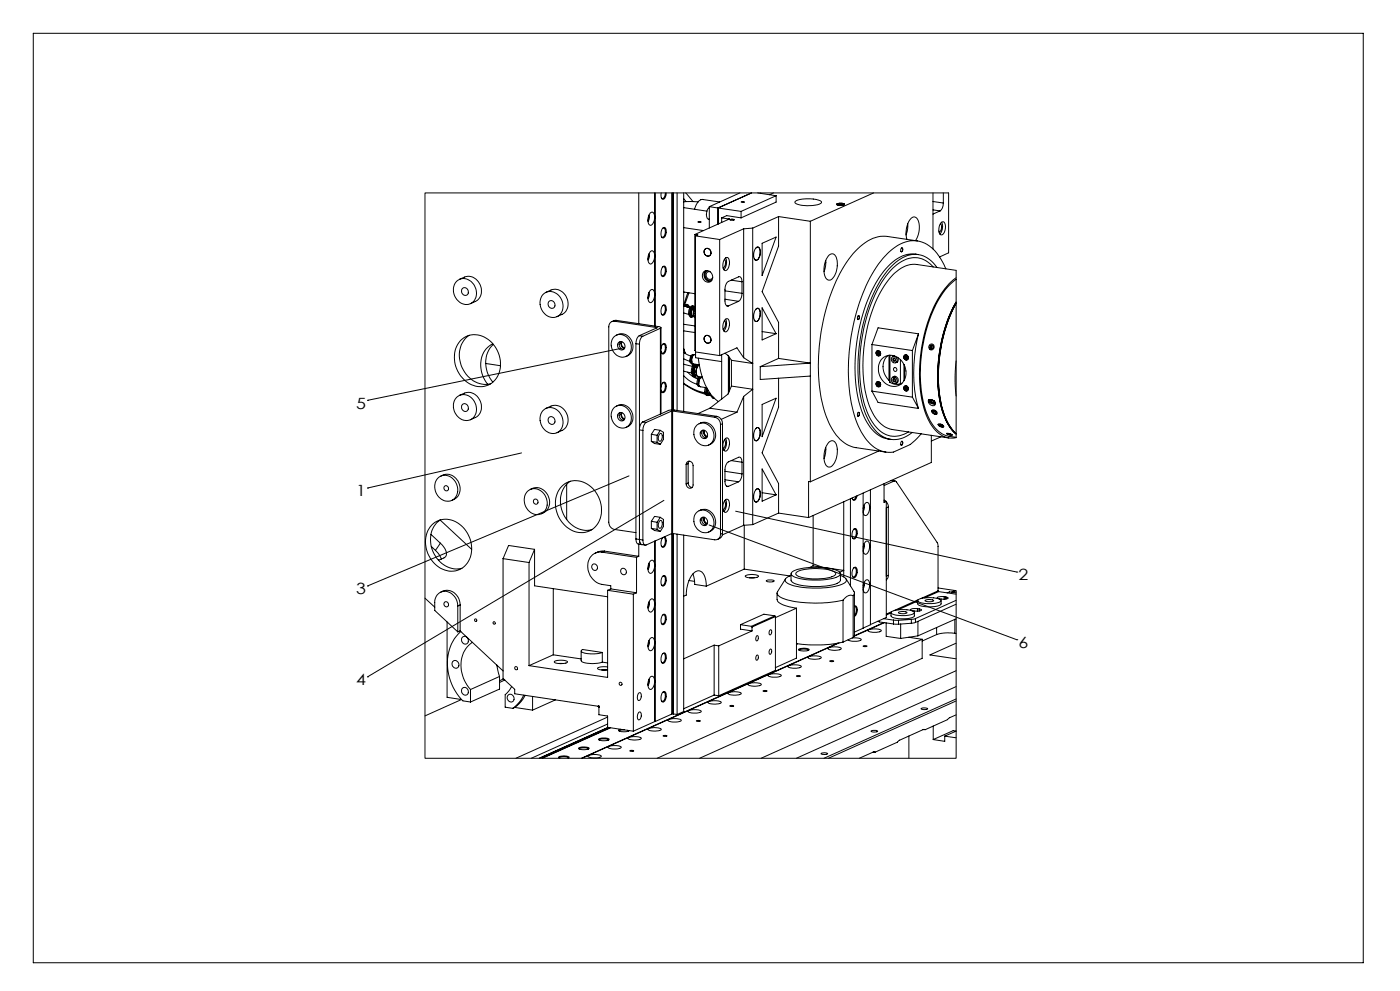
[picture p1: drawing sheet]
<svg xmlns="http://www.w3.org/2000/svg" width="420mm" height="297mm" viewBox="0 0 420 297" stroke-linecap="round" stroke-linejoin="round" font-family="sans-serif">
<defs><g id="words">
<g font-size="4.7">
<text x="106.9" y="122.5">5</text>
<text x="106.9" y="148.7">1</text>
<text x="305.6" y="173.9">2</text>
<text x="106.9" y="178.1">3</text>
<text x="305.6" y="194.2">6</text>
<text x="106.9" y="205.3">4</text>
</g>
</g></defs>
<g fill="none" stroke="#000" stroke-width=".3">
<path d="M10 10h399v278.5h-399zM191.6 57.8v39.2M196.4 57.8v39.9M196.5 57.8v40M198.4 57.8a1.19 1.19 0 0 0 .7 1.9l.5-.6 .3-1.3M199.6 57.8a1.38 1.38 0 0 1-1 1.7l-.2-.2M201.6 57.8v65.1M201.7 57.8v65.1M202 57.8v65.1M203.1 57.8v65.2M205.1 59.5l.7 .9M205.1 57.8v65.5"/>
<path d="M205.7 57.8l2.2 2.6M222 57.8l-9.2 4.1M225.5 57.8l-10.1 4.5M227.3 57.8l5.5 .9M228.2 57.8v.2M232.1 57.8l-1.2 .5M232.8 58.7v1.9l-10.5 4.7M232.8 58.7l-10.5 4.7M262.1 57.8l-19 8.5M279.9 57.8v16.8M283 57.8v3.1M194.6 64.8l-.2 1.2"/>
<path d="M194.6 76.4l-.2 1.2M194.7 64.5v1.2l-.3 .7M194.7 76.1v1.2l-.3 .6M195.1 75.5a.81 .81 0 0 1 1-.2 .81 .81 0 0 1 .3 1 2.51 2.51 0 0 1-1.3 2.8 2.73 2.73 0 0 1 0-3.6zM195.1 63.8a.72 .72 0 0 1 .8-.2 .72 .72 0 0 1 .4 .8 2.49 2.49 0 0 1-1.2 3.1 2.71 2.71 0 0 1 0-3.7zM198.8 68.4a.62 .62 0 0 1 .8-.1 .62 .62 0 0 1 .2 .8 1.74 1.74 0 0 1-1 2.2 2.18 2.18 0 0 1 0-2.9zM198.8 68.4a.66 .66 0 0 1 .7 .2 .66 .66 0 0 1 .1 .8 1.39 1.39 0 0 1-1 1.7l-.2-.2M199 79.9a.77 .77 0 0 1 .8 .2 .77 .77 0 0 1 .1 .9 1.34 1.34 0 0 1-1.3 1.8 2.51 2.51 0 0 1 .4-2.9zM205.1 60.5h4.3M205.1 62.2l7 1.1M205.1 68.2l6 .9M208.5 70.3l.8 .1-.7 .3"/>
<path d="M208.5 70.3v34.8h.1M208.6 70.7l7.3 1.1M208.6 70.7l.1 36.5 7.8 1.2M209.4 66.5h.9a.49 .49 0 0 1-.5 .3 .49 .49 0 0 1-.4-.2zM211.4 74.8a1.13 1.13 0 0 1 1.8 .4 1.13 1.13 0 0 1-.9 1.6 1.3 1.3 0 0 1-.9-2zM211.5 74.7a1.14 1.14 0 0 1 1.7 .5 1.14 1.14 0 0 1-.8 1.6 1.3 1.3 0 0 1-.9-2.1zM212.8 62.2a2.53 2.53 0 0 0-.3 3.5h.3M212.8 61.9l2.6 .4M212.8 61.9v6.4M215.4 62.3v4.9M215.4 62.3l6.9 1.1M215.9 60.5l-5-.7a2.66 2.66 0 0 0-2.4 2.4l-.1 .5"/>
<path d="M215.9 71.8v34.8M216.5 65.3l2 .3M216.5 65.3l1.5-.7 4.3 .7M216.5 65.3v1.4M217.3 77.7a1.97 1.97 0 0 1-.4 2.6M217.5 77.5a.68 .68 0 0 1 .9-.3 .68 .68 0 0 1 .4 .8 2.43 2.43 0 0 1-1.3 3.1 2.67 2.67 0 0 1 0-3.6zM217.7 77.3a3.3 3.3 0 0 1-.6 3.5M218.5 65.6h.1M218.5 65.6v.2M218.6 65.7l-10.1 4.6M218.6 65.6h.3l-.3 .1M218.6 65.6v.1"/>
<path d="M219.1 65.9l.3-.2 .8 .2M219.1 65.8h1.1a.61 .61 0 0 1-1.1 .1zM222.3 63.4v1.9M222.4 60.5h.9l-.3 .2zM223.1 68.6l-7.2 3.2M223.1 68.6v38.6M225.8 68.4l-2.7 .2M225.8 68.4v88.8M226.8 74.4a.68 .68 0 0 1 .8-.3 .68 .68 0 0 1 .4 .8 2.87 2.87 0 0 1-1.1 3.1 1.74 1.74 0 0 1-.7-2.5zM226.8 74.3a.69 .69 0 0 1 .8-.2 .69 .69 0 0 1 .4 .8 2.49 2.49 0 0 1-1.3 3.1l-.4-.4M228.6 72.9l4.2-1.9-4.2 11.6zM233.6 64.9l9.5 1.4"/>
<path d="M233.6 64.9l-7.8 3.5M233.6 64.9v8.9l-5 13.6 5 9.2v10.8M238.5 60.4a10 10 0 0 1 7.8 0l.2 .1a1.55 1.55 0 0 1-1.7 1l-4.1 .1a2.36 2.36 0 0 1-2.2-1.1zM243.1 66.3v78.1M247.7 78.1v1.6l-.5 1.7M248.6 76.6a1.29 1.29 0 0 1 1.4-.5 1.29 1.29 0 0 1 .9 1.2 6.2 6.2 0 0 1-1.8 6.6 1.62 1.62 0 0 1-1.8-1.8 7 7 0 0 1 1.3-5.5zM251 61.2l.9-.3a1.11 1.11 0 0 1 1.4 .4l-1.6 .2zM251.1 61.1l.9-.2a1.1 1.1 0 0 1 1.3 .4l-.8 .2a1.45 1.45 0 0 1-1.5-.3zM251.6 61.1v.2M252.2 61.1h.6v.2l-.7 .1-.6-.1 .1-.2M252.2 61.1h-.6M252.2 61.1v.3"/>
<path d="M270.4 74.4l.1-.1a.59 .59 0 0 1 .3 .6 .59 .59 0 0 1-.4 .6l-.2-.5zM270.4 74.4v-.1a.52 .52 0 0 1 .4 .6 .52 .52 0 0 1-.5 .4M272.1 71.8a6.3 6.3 0 0 1 1.8-6.7 1.6 1.6 0 0 1 1.8 1.8 7.3 7.3 0 0 1-1.1 5.2M272.3 67.1l-.1 1.8-.4 1.5M275.2 72.2l-9-1.3a10.5 10.5 0 0 0-8.8 3.6 43.3 43.3 0 0 0-10.5 21.9 55.6 55.6 0 0 0 .7 27.6 15.8 15.8 0 0 0 7 9.5l2.1 .7 9.1 1.3M275.5 76.3a9.3 9.3 0 0 0-9 3.4 40.8 40.8 0 0 0-9.3 21.4 42.3 42.3 0 0 0 2.4 24.6 9.6 9.6 0 0 0 7.6 6M279.9 62.9l2.1 .3M279.9 60.4l3.1 .5M281.9 77l2.7-1.2v-18h-157.1v169.5h159.3v-50.2h-.2M282 63.2l-2.1 1M282.1 67a1.98 1.98 0 0 1-.4 2.6M282.2 66.8a.75 .75 0 0 1 1-.3 .75 .75 0 0 1 .4 .9 2.21 2.21 0 0 1-1.4 3 2.98 2.98 0 0 1 0-3.6z"/>
<path d="M282.5 66.6a3.3 3.3 0 0 1-.6 3.5M283 60.9a2.74 2.74 0 0 1-1 2.3M137.1 84.2a3.5 3.5 0 0 1 5.5 1.9 3.3 3.3 0 0 1-.2 3.9 3.3 3.3 0 0 1-3.7 1 4.3 4.3 0 0 1-1.6-6.8zM137.8 83.7l1.5-.7a4.2 4.2 0 0 1 4.3 1.5 4.2 4.2 0 0 1 .5 4.4l-.9 1.1-2.1 1M138.6 86.6a1.13 1.13 0 0 1 1.8 .4 1.13 1.13 0 0 1-.8 1.5 1.3 1.3 0 0 1-1-1.9zM162.7 88.4a3.5 3.5 0 0 1 3.7-.8 3.5 3.5 0 0 1 2.3 2.9 3.2 3.2 0 0 1-.7 3.7 3.2 3.2 0 0 1-3.8 .5 4.5 4.5 0 0 1-1.5-6.3zM163.8 87.6l1.5-.7a4.1 4.1 0 0 1 4.7 2.2 4.1 4.1 0 0 1-1.2 5l-1.7 .8M164.6 90.4a1.13 1.13 0 0 1 1.8 .4 1.13 1.13 0 0 1-.9 1.6 1.3 1.3 0 0 1-.9-2zM184.4 96.3a1.54 1.54 0 0 0-1.8 1.7v58.5a2.16 2.16 0 0 0 1.8 2.2l6.4 .9M184.4 96.3l12.6 1.9M185 96l12.8 1.9 .5 .2-.2 .3M185 96l-1.4 .4"/>
<path d="M185 96l-.6 .3M194.6 87.9l-.2 1.3M194.7 87.7v1.2l-.3 .6M195.1 87.1a.7 .7 0 0 1 .8-.3 .7 .7 0 0 1 .4 .8 2.49 2.49 0 0 1-1.2 3.1 2.67 2.67 0 0 1 0-3.6zM197 98.2l-5.2 2.4M197 98.2v.1M198.1 98.4l-5.3 2.4M198.1 98.4v25.7M198.3 98.2v25.8M198.8 91.6a.62 .62 0 0 1 .8-.1 .62 .62 0 0 1 .2 .7 1.82 1.82 0 0 1-1 2.3 2.25 2.25 0 0 1 0-2.9zM198.8 80a.65 .65 0 0 1 .8 .2 .65 .65 0 0 1 0 .8 1.38 1.38 0 0 1-1 1.7l-.2-.2M198.8 91.6a.66 .66 0 0 1 .7 .2 .66 .66 0 0 1 .1 .8 1.39 1.39 0 0 1-1 1.7l-.2-.2"/>
<path d="M205.1 91.6l1.8 .6M205.1 93.8l1.6 .4M205.1 87.5l3.4 .5M205.1 97.2l3.4 .5M205.1 99.2l3.4 .5M205.2 87.6l-.1 .1M205.6 91.8a.26 .26 0 0 1 .4-.2 .26 .26 0 0 1 .1 .4M206.1 91.8l-.3 .1M206.4 87.7l-1.2 3.9M206.4 91.4l.4 .8M206.7 87.8l-1.4 3.9a.6 .6 0 0 1 .8-.5 .6 .6 0 0 1 .3 .9M207.2 93.9l.2 .7 .5 .3"/>
<path d="M207.2 93.9l.2 .6M207.8 92.2l-.4 .5-.2 1.2M207.8 92.4h.1M207.8 92.4l-.4 1 .1 .9M207.8 92.1a1.89 1.89 0 0 0-.4 2.5M207.9 94.9h.3M208 91.7a1.46 1.46 0 0 0-1.4 1.9 1.14 1.14 0 0 0 .9 1.5M208 93.9h.1M208.2 93l-.2 .9M208.2 92.9v.1M208.3 92a1.39 1.39 0 0 0-1.1 1.9M208.4 92a1.83 1.83 0 0 0-.5 2.9"/>
<path d="M208.4 92a1.78 1.78 0 0 0-.5 2.9M208.4 92h.1M208.4 92.1a.59 .59 0 0 0-.7-.4 .59 .59 0 0 0-.4 .6 2.06 2.06 0 0 0 .3 2.8l.4-.2M208.5 92.4h-.1a2.6 2.6 0 0 0 .1 2.8M208.5 92.3a2.74 2.74 0 0 0-.3 2.6M211.1 81.5a1.72 1.72 0 0 1 2.5 .7 1.72 1.72 0 0 1-1.1 2.4 1.94 1.94 0 0 1-1.4-3.1zM211.8 81.1a1.9 1.9 0 0 0-.4 2.1 1.9 1.9 0 0 0 1.8 1.1M212.2 81.1a1.62 1.62 0 0 0-.6 2 1.62 1.62 0 0 0 1.9 .9M213 81.5a1.1 1.1 0 0 0-1.1 1.5 1.1 1.1 0 0 0 1.9 .2M217.3 96.1a1.93 1.93 0 0 1-.4 2.6M217.5 89.7l4.1 .6M217.5 87.2l5.1 .7"/>
<path d="M217.5 95.8a.68 .68 0 0 1 .9-.2 .68 .68 0 0 1 .4 .7 2.87 2.87 0 0 1-1.1 3.1 1.72 1.72 0 0 1-.7-2.4zM217.7 95.7a3.3 3.3 0 0 1-.6 3.5M217.9 91.6l.6 .1M219.4 84l3.2 .5M221.6 90.3l-3.1 1.4M222.6 84.5a1.08 1.08 0 0 0-1-1.5l-3.1 1.3a2.88 2.88 0 0 0-1 2.4v3.5a1.08 1.08 0 0 0 1 1.5M222.6 87.9a2.89 2.89 0 0 1-1 2.4M222.6 84.5v3.4M226.8 92.7a.68 .68 0 0 1 .8-.2 .68 .68 0 0 1 .4 .7 2.95 2.95 0 0 1-1.1 3.2 1.78 1.78 0 0 1-.7-2.5zM226.8 92.6a.69 .69 0 0 1 .8-.1 .69 .69 0 0 1 .4 .7 2.87 2.87 0 0 1-1.1 3.1l-.6-.3M228.6 92.2l4.2 7.8-4.2 1.9zM228.6 99.4l4.2 .6"/>
<path d="M257.4 94.7l.1-.1a.52 .52 0 0 1 .3 .6 .52 .52 0 0 1-.5 .5M257.5 94.6a.52 .52 0 0 1 .3 .6 .52 .52 0 0 1-.5 .5zM279.9 80a7 7 0 0 0-10.1-1.2 27.9 27.9 0 0 0-9.3 14.5 48.8 48.8 0 0 0-.7 29.2 11.3 11.3 0 0 0 7.3 8.2 7.5 7.5 0 0 0 5.5-1.3M281.1 80.1a7.8 7.8 0 0 0-12.4-1.5 33.7 33.7 0 0 0-9.4 17.2 48.5 48.5 0 0 0 .3 28.2 11.6 11.6 0 0 0 7.1 7.6 8.3 8.3 0 0 0 7-2M283.7 80.6a12.3 12.3 0 0 0-8.4-8.4 10.9 10.9 0 0 0-9.6 4.3 45.3 45.3 0 0 0-10.1 22.8 53.3 53.3 0 0 0 1.4 27.2 13.2 13.2 0 0 0 8.1 8.9l2.9 .1 5.1-2.3 3.3-3.2M286.8 83.3a25.7 25.7 0 0 0-8.5 13.3 45.5 45.5 0 0 0-.7 27 10.8 10.8 0 0 0 6.5 7.5l1.3 .2 1.4-.1v-50.2l-11.7-1.7a8.5 8.5 0 0 0-7.3 3.2 39.2 39.2 0 0 0-8.8 23.2 33.6 33.6 0 0 0 3.2 18.8 8.3 8.3 0 0 0 5.5 4.2l17 2.6M286.8 90.9a45.4 45.4 0 0 0-3.7 32.8 14.2 14.2 0 0 0 3.7 6.3M286.8 90.5a45.3 45.3 0 0 0-3.9 33.1 13.9 13.9 0 0 0 3.9 6.5 18.1 18.1 0 0 1-5.2-12.2 46.8 46.8 0 0 1 5.2-27.4zM286.8 83.7a25.4 25.4 0 0 0-8.3 13.2 44.2 44.2 0 0 0-.6 26.6 10.2 10.2 0 0 0 6.6 7.2l2.3 .4M110.3 120h.1M137.1 119a3.7 3.7 0 0 1 5.8 2.9 3.3 3.3 0 0 1-2 4 3.3 3.3 0 0 1-4.1-1.8 4.2 4.2 0 0 1 .3-5.1zM137.8 118.5l1.5-.7a4.1 4.1 0 0 1 5 5.4l-1.1 1.6-2.1 1"/>
<path d="M138.1 102.1a6.7 6.7 0 0 1 10.4 1.8 7.9 7.9 0 0 1-1.4 11.2 7.2 7.2 0 0 1-9.7-3.8 8.2 8.2 0 0 1 .7-9.2zM140.7 100.5a8.2 8.2 0 0 0 .2 12.8 6.8 6.8 0 0 0 6.3 1.7M145.7 108.9l4.4 .7M147.8 103a7.6 7.6 0 0 0-2.3 10.9l.8 1.3M148 103.2a8.2 8.2 0 0 0-.2 11.3M184.1 101.1a3.3 3.3 0 0 1 3.4-.4 3.3 3.3 0 0 1 1.9 2.9 2.87 2.87 0 0 1-2.1 3.4 2.87 2.87 0 0 1-3.5-1.9 3.6 3.6 0 0 1 .3-4zM185 100.4a3.6 3.6 0 0 1 4.2 1.2 3.6 3.6 0 0 1 0 4.4l-1.4 .8M185.5 102.7a1.24 1.24 0 0 1 1.9 .5 1.24 1.24 0 0 1-1 1.7 1.43 1.43 0 0 1-.9-2.2zM186.1 102.4a1.37 1.37 0 0 0-.2 1.5 1.37 1.37 0 0 0 1.2 .8M186.3 104.4l-76 15.6M186.4 102.4a1.51 1.51 0 0 0 .9 2.1M186.6 102.4a1.3 1.3 0 0 0 .8 1.9"/>
<path d="M190.8 103l1 .1M190.8 103v58.5M191.8 100.6a2.75 2.75 0 0 0-1 2.4M191.8 100.6l1 .2M191.8 103.1v58.6M192.8 100.8a2.74 2.74 0 0 0-1 2.3M198.3 104.4a1.34 1.34 0 0 1 1.2-1.4 2.06 2.06 0 0 1-.7 3.1l-.5-.8M198.3 116a1.07 1.07 0 0 1 1.3-1.3 2.17 2.17 0 0 1-.8 3l-.5-.8M198.8 103.2a.65 .65 0 0 1 .8 .2 .65 .65 0 0 1 0 .8 1.38 1.38 0 0 1-1 1.6l-.2-.1M198.8 114.8a.67 .67 0 0 1 .8 .2 .67 .67 0 0 1 0 .8 1.38 1.38 0 0 1-1 1.6l-.2-.1M205.1 107.5l1.9 .8M205.1 105.6l1 .7 1.2 .4"/>
<path d="M205.1 112.6l2 1.7 2 .8M205.1 115l2.8 1.7 3.7 1.5M205.1 109.1l2.7 .7M205.1 111.2l2.4 .6M205.1 114.9a15.8 15.8 0 0 0 6.4 2.8M205.6 105.9l-.5-1.4 .5 1.5M206.3 111.5l1.5 1.4 1.6 .7M206.8 108.2l.3 .4zM207.4 108.9l.6 .5zM207.8 106.8l-.4 1 .2 .6M207.8 112.5l.1 .4M208 111.4l.2 .8 .5 .2"/>
<path d="M208 111.4l.2 .6M208.1 106.4a1.28 1.28 0 0 0-1.1 1.8l.3 .6 .4 .1M208.2 106.4a1.52 1.52 0 0 0-.4 2.5M208.2 112v.1M208.3 111.8v.1M208.4 112.9l1.9 .3M208.6 109.7l-.4 .5-.2 1.2M208.6 110h.1M208.6 110l-.4 1 .1 .8M208.6 109.6a1.89 1.89 0 0 0-.4 2.5M208.6 105.5l7.3 1.1M208.7 106.3a1.57 1.57 0 0 0-1 2.5l.3 .3 1.8 .2"/>
<path d="M208.8 109.3a1.46 1.46 0 0 0-1.4 1.8 1.08 1.08 0 0 0 .9 1.5M208.8 111.4v.1M208.9 112.4l-.6 .7M209 110.5l-.2 .9M209.1 109.6a1.39 1.39 0 0 0-1.1 1.8M209.2 109.6a1.83 1.83 0 0 0-.5 2.8M209.2 109.6a1.78 1.78 0 0 0-.5 2.8M209.2 109.6h.2M209.2 109.6a.6 .6 0 0 0-.7-.3 .6 .6 0 0 0-.4 .6 2.32 2.32 0 0 0 .1 2.7l.6-.2M209.4 109.6a2.56 2.56 0 0 0-.4 2.8h-.3M209.5 107.3a20.7 20.7 0 0 0 4.8 12.1l1.2 .9M209.5 113.3l.8-.1a1.69 1.69 0 0 0-.4 2.6 1.24 1.24 0 0 1-.6-2z"/>
<path d="M209.8 114l-.2 .9M209.8 109.4a2.38 2.38 0 0 0-.4 3.4l1.3 .2M210.7 113.2a1.6 1.6 0 0 0-.9 2.5l.3 .2 1.9 .3M211.4 100.9a1.11 1.11 0 0 1 1.8 .4 1.11 1.11 0 0 1-1.1 1.5 1.34 1.34 0 0 1-.7-1.9zM211.5 100.8a1.13 1.13 0 0 1 1.7 .6 1.13 1.13 0 0 1-1.1 1.4 1.35 1.35 0 0 1-.6-2zM211.6 116.1a1.66 1.66 0 0 0 .7 2.5M211.9 116.2a1.73 1.73 0 0 0 .5 2.4l.4-.2M212.1 116.3a1.81 1.81 0 0 0 .2 1.8M212.2 118v-1.5a1.31 1.31 0 0 0 .5 1.9M212.3 116.7a1.41 1.41 0 0 0 .5 1.7M212.3 117.8h.1M212.3 117.8v-1a1.41 1.41 0 0 0 .5 1.6"/>
<path d="M212.7 118.4l.4 .1M212.8 117.6l.2 .8h-.2M212.9 117.7a.95 .95 0 0 0 .9 1.1M213.5 118.8l.2 .4 .6 .2M213.8 118.8l.5 .6M215.9 106.6l5.2-2.4 2 3M216.5 106.3v13.3M217.5 105.9l.9 .6 1 1.5M218.5 106.6v11.3M218.6 106.8v10.8M218.8 107.1v10M219.4 115.7l6.4 1-2.7 2.1"/>
<path d="M219.4 115.7l-1 2.4-5.4 4.2M219.4 108v7.7M223.1 118.8v38.6M223.1 107.2l2.7 1.7-6.4-.9M223.1 118.8l-2 4.7M228.1 109.9v3.8l15-1M233.6 113.3v8.8l-5 13.6 5 9.2v8.9M233.6 107.4l-5.5 2.5M233.6 107.4l9.5 1.4-15 1.1M261.6 117.2l1.8 3.4 12.2 1.8M261.6 103.3l12.1 1.8M261.6 117.2l12.1 1.8"/>
<path d="M261.6 103.3v13.9M263.1 105.6v.4M263.1 114.9v.4M263.1 115.3l.4 .3 .3-.2M263.1 105.6l.4-.2 .3 .3v.4M263.1 114.9l.4-.2 .3 .3v.4M263.1 114.9l.4-.2 .1 .4M263.1 105.6l.5-.1v.4M263.1 106l.4 .3 .3-.2M263.6 115.1l-.5 .2M263.6 115.1l.2 .3M263.6 105.9l-.5 .1"/>
<path d="M263.6 105.9l.2 .2M264.8 107.4a4.3 4.3 0 0 1 6.7 2.6 4 4 0 0 1-.4 4.3 4 4 0 0 1-4.1 1.3 5.2 5.2 0 0 1-2.2-8.2zM266.4 106.5a5 5 0 0 0 .4 7.5M266.8 106.5l-.1 7.4 .3 .7M267 114.6a3.8 3.8 0 0 0 3.1 .5M267 106.5v8.1M267.6 113.2a.93 .93 0 0 1 1.4 .5 .93 .93 0 0 1-.9 1.2 1.1 1.1 0 0 1-.5-1.7zM267.8 113.1a1.03 1.03 0 0 1 1.6 .4 1.03 1.03 0 0 1-.8 1.4M268.2 107.3l-.1 .5 .5 .3M268.2 113.5l-.1 .4 .5 .4M268.2 106.6l-.4 .3M268.3 106.6l-.2 .1"/>
<path d="M268.3 112.8l-.2 .1M268.3 106.7l-.4 .2M268.5 112.8l-.6 .3M268.6 108.1h.1M269.1 108.5l-.1 .1M269.1 114.7l-.1 .1M269.3 114.6l-.6 .3M269.3 107.1a.97 .97 0 0 1-.7 1.6l.7-.3M270.1 107.8v7.3M270.3 115.1l-.8 .1M270.6 114.9l-.5 .2M271.2 109.3v4.8"/>
<path d="M271.3 109.5v4.4M271.5 106.9l.3-.2 .4 .3v.4l-.4 .2-.3-.3zM271.5 116.1l.3-.1 .4 .2v.5l-.4 .1-.3-.2zM271.9 107.1l-.4 .2M271.9 107.1l.3 .2M271.9 106.7v.4M271.9 116v.4M271.9 116.4l-.4 .2M271.9 116.4l.3 .2M273.7 119l1.9 3.4M273.7 105.1v13.9M275.6 100a43.8 43.8 0 0 0 0 22.4"/>
<path d="M275.6 100l-12.2-1.8-1.8 5.1M275.6 100l-1.9 5.1M278.6 119.8a1.58 1.58 0 0 0 2 1.2M278.8 119.8h-.2a1.33 1.33 0 0 0 .4 1.4 1.33 1.33 0 0 0 1.5 .2l.1-.3a.89 .89 0 0 0-.7-1.1M278.8 119.8l.5-.1 .6 .3M278.8 119.8a1.09 1.09 0 0 0 1.7 1l-.6-.8M278.8 119.8v.1M279 104.2l.3 .1M279.1 103.6l-.1 .6M279.1 103.6l.5-.2 .4 .4-.1 .5-.5 .3-.4-.4M279.1 103.6l.3 .1M279.3 104.3l.2 .2"/>
<path d="M279.4 103.7l-.1 .6M279.5 120l-.2 .4M279.6 119.8h-.6a.93 .93 0 0 0 1.2 1.1l.3-.2M279.8 103.6l-.4 .1M286.8 108.2a43.6 43.6 0 0 0 0 10.5M138.8 121.1a1.16 1.16 0 0 1 1.6 .7 1.16 1.16 0 0 1-.8 1.5 1.29 1.29 0 0 1-1.1-.8 1.29 1.29 0 0 1 .3-1.4zM156.5 135.7l-46.2 10.6M162.7 123.2a3.5 3.5 0 0 1 3.7-.8 3.5 3.5 0 0 1 2.3 2.9 3.2 3.2 0 0 1-.7 3.7 3.2 3.2 0 0 1-3.8 .4 4.4 4.4 0 0 1-1.5-6.2zM163.8 122.4l1.5-.7a4.1 4.1 0 0 1 4.7 2.2 4.1 4.1 0 0 1-1.2 5l-1.7 .8M164.8 125a1.16 1.16 0 0 1 1.6 .7 1.16 1.16 0 0 1-.9 1.5 1.31 1.31 0 0 1-.7-2.2zM184.4 122a3.4 3.4 0 0 1 5 3.3 2.8 2.8 0 0 1-2.1 3 2.8 2.8 0 0 1-3.2-1.6 3.6 3.6 0 0 1 .3-4.7zM185 121.7a3.5 3.5 0 0 1 4 .7 3.5 3.5 0 0 1 .6 4.1l-.7 1-1.1 .6"/>
<path d="M185.5 124a1.2 1.2 0 0 1 1.9 .6 1.2 1.2 0 0 1-1.2 1.5 1.45 1.45 0 0 1-.7-2.1zM186.1 123.6a1.37 1.37 0 0 0-.2 1.5 1.37 1.37 0 0 0 1.2 .8M186.4 123.6a1.53 1.53 0 0 0 .9 2.1M186.6 123.7a1.35 1.35 0 0 0 .8 1.9M192.8 126.5a2.74 2.74 0 0 0-1 2.3l1.1 .2M192.8 126.5l1.1 .1M192.9 129v32.9M193.9 126.6a2.75 2.75 0 0 0-1 2.4M195.4 130.2v2.1M195.4 132.3l1 .6 1.7 .3M195.4 130.2l1.7 .3M195.4 132.3l1.7 .3"/>
<path d="M197.1 132.6l1 .6M197.1 130.5v2.1M197.8 130.1l.3-.2a1.33 1.33 0 0 1 .2 2.2l-.2 .1a1.11 1.11 0 0 1-.4-1.9zM198.1 129l-1.7-.3-1 1.5M198.1 129l-1 1.5M198.1 129l.9 .6v2.1l-.9 1.5M201.5 123.2h.3M201.5 123.2l-7.6 3.4M201.5 123.2v36.7M201.8 123.2l12.6 1.9M201.8 123.2v36.7M205.8 139.2a1.06 1.06 0 0 1 1.3-1 1.06 1.06 0 0 1 .8 1.4v5.7a1.06 1.06 0 0 1-1.2 1 1.06 1.06 0 0 1-.9-1.3"/>
<path d="M205.8 139.2v5.8M206.4 139l-.6 .2M206.4 139v5.8M206.7 138.2l-.3 .8M209.2 127.3a3.4 3.4 0 0 1 3.7 .3 3.4 3.4 0 0 1 1.3 3.5 2.79 2.79 0 0 1-2.3 2.5 2.79 2.79 0 0 1-3-1.6 3.6 3.6 0 0 1 .3-4.7zM209.7 127a3.6 3.6 0 0 1 4 .7 3.6 3.6 0 0 1 .7 4.1l-.8 1-1 .6M210.3 129.3a1.21 1.21 0 0 1 1.9 .5 1.21 1.21 0 0 1-1.2 1.6 1.45 1.45 0 0 1-.7-2.1zM210.9 128.9a1.37 1.37 0 0 0-.2 1.5 1.37 1.37 0 0 0 1.2 .8M211.2 128.9a1.61 1.61 0 0 0 .9 2.1M211.3 129a1.34 1.34 0 0 0 .9 1.8 1.36 1.36 0 0 1-.9-1.8zM213 122.3l-3.6 1.7M213 122.3l8.1 1.2"/>
<path d="M214.4 125.1a2.16 2.16 0 0 1 1.7 2.1M215 124.8l-13.7-1.9-.7 .1-7.8 3.5M215 124.8a2.24 2.24 0 0 1 1.7 2.2M215 124.8l-.6 .3M216.1 127.2v32.9M216.7 127l-.6 .2M216.7 127v32.8M217.3 131.8a1.93 1.93 0 0 1-.4 2.6M217.5 131.5a.68 .68 0 0 1 .9-.2 .68 .68 0 0 1 .4 .8 2.95 2.95 0 0 1-1.1 3.1 2.2 2.2 0 0 1-.5-3.2zM217.7 131.4a3.3 3.3 0 0 1-.6 3.5M219.4 138l3.2 .5M221.1 123.5l-4.7 2.2"/>
<path d="M222.6 138.5a1.08 1.08 0 0 0-1-1.4l-3.1 1.3a2.89 2.89 0 0 0-1 2.4v3.5a1.08 1.08 0 0 0 1 1.5M222.6 138.5v3.5M226.8 128.4a.68 .68 0 0 1 .8-.2 .68 .68 0 0 1 .4 .8 2.6 2.6 0 0 1-1.2 3.1 2.73 2.73 0 0 1 0-3.7zM226.8 128.4a.68 .68 0 0 1 .8-.2 .68 .68 0 0 1 .4 .8 2.95 2.95 0 0 1-1.1 3.1l-.6-.4M228.6 121.2l4.2-1.9-4.2 11.6zM247.7 134.1v1.6l-.5 1.7M248.6 132.6a1.29 1.29 0 0 1 1.4-.5 1.29 1.29 0 0 1 .9 1.2 6.2 6.2 0 0 1-1.8 6.6 1.62 1.62 0 0 1-1.8-1.8 7.1 7.1 0 0 1 1.3-5.5zM257.4 123.6h.1a.59 .59 0 0 1 .3 .6 .59 .59 0 0 1-.4 .5l-.1-.1M257.5 123.6a.6 .6 0 0 1 .3 .6 .6 .6 0 0 1-.4 .5l-.2-.4zM263.6 135.2l-20.5 9.2M270.4 132.4l.1-.1a.53 .53 0 0 1 .3 .6 .53 .53 0 0 1-.5 .4zM270.4 132.3a.52 .52 0 0 1 .4 .6 .52 .52 0 0 1-.5 .4"/>
<path d="M279.3 120.4l-.2-.3 .4-.1 .5 .2 .2 .3-.4 .2M279.3 120.4l.5 .3M279.4 130.5v8.1l-36.8 16.5M279.5 123.1a1.2 1.2 0 0 0 1.6 1M279.7 122.9a1.07 1.07 0 0 1 1.4 1.2 .99 .99 0 0 1-1.1-.2 .99 .99 0 0 1-.3-1zM280 123.6l-.1-.4 .3-.2 .5 .3 .2 .4-.4 .2M280 123.6l.5 .3M280 120.3l-.2 .4M280.3 123.1h.1M280.3 123.1l.4 .3M280.3 123.1l-.3 .5M280.8 123.4l-.3 .5"/>
<path d="M281.4 127.2a1.56 1.56 0 0 0 1.7 .7M281.5 127.1a1.27 1.27 0 0 1 1.6 .8 1.13 1.13 0 0 1-1.6-.8zM282 127.6l.5 .2M282.1 127.2h-.3l.2 .4M282.1 127.2l.8 .5-.4 .1M282.2 127.2l-.2 .4M282.3 130.9l-2.9 1.3M282.7 127.4l-.2 .4M284 129.9l1.7 .4M284 129.9l.9 .1 .8 .4-.8-.1zM284.6 130.1l.5 .1M284.6 129.9h-.3l.3 .2"/>
<path d="M284.6 129.9l.6 .2M284.6 129.9v.2M285.2 130.1l.2 .1h-.3M285.2 130.1l-.1 .1M110.3 146.3h.1M129.5 157.4a6.4 6.4 0 0 1 9.4 .6 8.3 8.3 0 0 1 0 12.1 7.1 7.1 0 0 1-10.2-3.5 8.1 8.1 0 0 1 .8-9.2zM131.6 143a3.8 3.8 0 0 1 5.7 3.3 3.2 3.2 0 0 1-2 3.8 3.2 3.2 0 0 1-4-1.5 4.1 4.1 0 0 1 .3-5.6zM132.2 142.7a4 4 0 0 1 4.2 .3 4 4 0 0 1 1.6 3.8 3.4 3.4 0 0 1-2.5 3.2M158.2 147.4a3.6 3.6 0 0 1 5.8 2.4 3.2 3.2 0 0 1-1.6 4.2 3.2 3.2 0 0 1-4.2-1.5 4.2 4.2 0 0 1 0-5.1zM159.1 146.7a4.1 4.1 0 0 1 4.5 .6 4.1 4.1 0 0 1 1.1 4.5l-.4 .8-.6 .7-1.4 .7M168.5 145.8a6.7 6.7 0 0 1 10.3 1.8 7.9 7.9 0 0 1-1.4 11.3 7 7 0 0 1-9.3-3.2 8.3 8.3 0 0 1 .4-9.9zM170 145.1v10.6"/>
<path d="M171.1 144.2a8 8 0 0 0-.9 11.8 7.1 7.1 0 0 0 7.4 2.7M188.7 142.6l-78.4 33M195.4 156.2v2.2M195.4 158.4l1 .6 1.7 .3M195.4 156.2l1.7 .3M195.4 158.4l1.7 .2M197.1 156.5v2.1M197.1 158.6l1 .7M197.8 156.2l.2-.1a.7 .7 0 0 1 .7 .3 .7 .7 0 0 1 0 .8 .78 .78 0 0 1-.2 .8 .78 .78 0 0 1-.8 .2 1.96 1.96 0 0 1 .1-2zM198.1 155l-1.7-.2-1 1.4M198.1 155l.9 .7v2.1l-.9 1.5M198.1 155l-1 1.5"/>
<path d="M199.2 150l-88.9 52.8M201.5 159.9l-7.6 3.4a1.05 1.05 0 0 1-1-1.4M201.6 159.9v54.1l-5.1 2.2M201.7 159.9v54M201.8 159.9l12.6 1.9a1.54 1.54 0 0 0 1.7-1.7M201.8 159.9h-.3M202 159.9v54.1M206.4 144.8l.4 .8 .8 .5M206.4 144.8l-.6 .2M208.9 153.7a3.2 3.2 0 0 1 3.4-.4 3.2 3.2 0 0 1 1.9 2.9 2.83 2.83 0 0 1-1.8 3.3 2.83 2.83 0 0 1-3.5-1.4 3.7 3.7 0 0 1 0-4.4zM209.7 153.1a3.6 3.6 0 0 1 3.9 .6 3.6 3.6 0 0 1 1 3.7l-.6 1.2-1.4 .9M210.3 155.3a1.21 1.21 0 0 1 1.9 .6 1.21 1.21 0 0 1-1.2 1.6 1.45 1.45 0 0 1-.7-2.2z"/>
<path d="M210.9 155a1.37 1.37 0 0 0-.2 1.5 1.37 1.37 0 0 0 1.2 .8M211.2 155a1.58 1.58 0 0 0 .9 2.1M211.3 155a1.32 1.32 0 0 0 .9 1.9 1.36 1.36 0 0 1-.9-1.9zM212.7 157.3l92.3 34.4M216.7 159.8l-.2 1.1-1.2 .8M216.7 159.8l-.6 .3M217.3 150.2a1.98 1.98 0 0 1-.4 2.6M217.5 143.8l4.1 .6M217.5 141.2l5.1 .8M217.5 149.9a.7 .7 0 0 1 .9-.2 .7 .7 0 0 1 .4 .8 2.49 2.49 0 0 1-1.3 3.1 2.71 2.71 0 0 1 0-3.7zM217.7 149.8a3.3 3.3 0 0 1-.6 3.5M217.9 145.7l.6 .1"/>
<path d="M220.7 153.2l84.3 18.2M221.6 144.4l-3.1 1.4M222.6 142a2.88 2.88 0 0 1-1 2.4M223.1 157.4l-6.4 2.9M223.3 157.4v13.2M225.8 157.2l-2.7 .2M226.8 146.8a.7 .7 0 0 1 .8-.2 .7 .7 0 0 1 .4 .8 2.58 2.58 0 0 1-1.2 3.1 2.71 2.71 0 0 1 0-3.7zM226.8 146.8a.69 .69 0 0 1 .8-.2 .69 .69 0 0 1 .4 .8 2.54 2.54 0 0 1-1.3 3.1l-.4-.5M228.6 140.5l4.2 7.8-4.2 1.9zM228.6 147.7l4.2 .6M233.6 153.8l-7.8 3.4M233.6 153.8l9 1.3"/>
<path d="M243.1 144.4l-.5-.1v10.8M243.9 154.5v15.1M253.1 150.4v22.5M255.1 149.5v26.1M256.1 158.7a.65 .65 0 0 1 .8 .1 .65 .65 0 0 1 0 .8 1.38 1.38 0 0 1-1 1.7l-.2-.2M256.3 158.5a.77 .77 0 0 1 .8 .2 .77 .77 0 0 1 .1 .9 1.74 1.74 0 0 1-1.1 1.9 2.28 2.28 0 0 1 .2-3zM256.8 148.7a.73 .73 0 0 1-.2 .8 .73 .73 0 0 1-.9 0M257.1 148.6a1.15 1.15 0 0 1-1.2 1.3l-.3-.6M258.9 152.5a1.69 1.69 0 0 1 1.4-1.9 2.76 2.76 0 0 1-.5 3.9l-.6-.2-.3-.8M258.9 147.8v40.5M259.1 151.8l-.2 1.2M259.2 151.5v1.2l-.3 .6"/>
<path d="M261.1 146.8v40.5l-2.2 .9M265.2 149.9l.6 .3M265.2 145v5.6l.7-.3M265.2 150.2l.7 .1M265.9 150.4l.5 .8 .1 .7M265.9 150.3v34.8l-4.8 2.1M266.5 151.9l-.6 .3M266.5 151.9v20.5M267.3 144l.9 .2M267.5 144l1 .1M268.2 144.2l.7 .1 12.4 18.6 .1 14.2M268.2 144.2l-3 1.3"/>
<path d="M110.3 175.6h.1M127.5 179.3l2.9 2.7M129.3 160.2l2.8 2.6M129.4 163.8l1.2 1.2M130.6 165l1.1 1.2 .7 1.4M132.1 162.8a3.6 3.6 0 0 1 1.6 4.1l-2.2 .9M132.1 162.8l-1.5 2.2M132.2 177.4a4 4 0 0 1 5.8 3.9M141.5 164.6l-9.5-8.7a7.9 7.9 0 0 0-1 11.3 7.4 7.4 0 0 0 7.6 3.1M150.9 167.4v35.9l3.5 3.3v1.3l25 3.8M150.9 167.4l7.8 1.2M158.7 168.6v30.9"/>
<path d="M160.4 164.6v11l21.9 3.3M160.4 164.6l-7.8-1.1-1.7 3.9M160.4 164.6l-1.7 4M166 176.4v19.8M177.7 169.3a.94 .94 0 0 1 1.5 .4 .94 .94 0 0 1-.9 1.3 1.1 1.1 0 0 1-.6-1.7zM180.6 165.5a4.1 4.1 0 0 0-4 5.9 5.4 5.4 0 0 0 4 3.8l2.6 .3v1M180.6 165.5l10.4 1.5M181.3 165.2l-1.5 .1-1.2 .5M181.3 165.2l10.3 1.5M181.3 165.2l-.7 .3M182.3 176.9v26.1l-23.6-3.5M182.3 176.9l7.7 1.2"/>
<path d="M183.2 176.5l7.8 1.2M183.2 176.5l-.9 .4M190 178.1v41M190.8 161.5l.1 .7 .3 .7 1.3 .3M190.8 161.5l1 .2M191 177.7l-1 .4M191 167v10.7M191.6 166.7l-.6 .3M191.6 163.1v3.6M191.8 161.7l.2 1 .5 .5M191.8 161.7l1.1 .2M192.5 163.2l1.1 .2"/>
<path d="M194.6 169.1l-.2 1.3M194.7 168.8v1.2l-.3 .7M195.1 179.8a.81 .81 0 0 1 1-.2 .81 .81 0 0 1 .3 1.1 2.51 2.51 0 0 1-1.3 2.7 2.71 2.71 0 0 1 0-3.6zM195.1 168.2a.7 .7 0 0 1 .8-.2 .7 .7 0 0 1 .4 .7 2.49 2.49 0 0 1-1.2 3.1 2.67 2.67 0 0 1 0-3.6zM196.4 162.2v54M196.5 162.1v54.1M198.8 161.2a.65 .65 0 0 1 .8 .1 .65 .65 0 0 1 0 .8 1.38 1.38 0 0 1-1 1.7l-.2-.2M198.8 172.8a.66 .66 0 0 1 .7 .1 .66 .66 0 0 1 .1 .8 1.39 1.39 0 0 1-1 1.7l-.2-.2M199 172.6a.78 .78 0 0 1 .8 .2 .78 .78 0 0 1 .1 .9 1.74 1.74 0 0 1-1.1 1.9 2.33 2.33 0 0 1 .2-3zM199.3 160.9a2.01 2.01 0 0 1-.5 3.1 2.34 2.34 0 0 1 .1-2.9M203.1 160.1v54M205.1 160.4v52.9l-2 .8"/>
<path d="M206.7 174l1.7 .2M207.9 172l.5 3.2 3.5 .5M211.9 175.7a4.6 4.6 0 0 0-1.9-4.6 3 3 0 0 0-3.1 2.4 11.9 11.9 0 0 0-1 4.9l-.8 .3M223.3 170.6l-11.4 5.1M223.3 170.6l13.7 2M223.6 172.6l.9-.3 1.5-.1a1.46 1.46 0 0 1 1.5 .6 4.1 4.1 0 0 1-3.9-.2zM224.8 173.2h1.5M229.9 174l1-.2a.93 .93 0 0 1 1.3 .4l-.8 .2a1.08 1.08 0 0 1-1.5-.4zM233.1 177.7v2a3.4 3.4 0 0 0 3 2l2.8 .6M235.7 173.5l-2.4 3.8a1.32 1.32 0 0 0 1 1.8 33.9 33.9 0 0 0 17.9 .9l.7-.1M237.3 172.5a1.7 1.7 0 0 0-1.7 1.7 9 9 0 0 0 5.8 1.9 22.9 22.9 0 0 0 11.9-1.4 .95 .95 0 0 0 .6-1 .95 .95 0 0 0-.8-.8l-1-.4M237.3 171.9v2a3.4 3.4 0 0 0 3.1 1.5 21.4 21.4 0 0 0 11.1-.7l.6-.7v-2.1"/>
<path d="M237.5 171.5a14.9 14.9 0 0 1 8.9-1.4l2 .2a5.1 5.1 0 0 1 3.7 1.5 1.84 1.84 0 0 1-1.8 1.4 21.1 21.1 0 0 1-12.5-.6l-.5-.5zM238.8 171.7a11.2 11.2 0 0 1 7.4-1.2l1.2 .1a3.9 3.9 0 0 1 3.3 1.3 3.4 3.4 0 0 1-3 1.4 16.2 16.2 0 0 1-8.6-.8l-.3-.3zM243.9 169.6l9.2 1.4-1.2 .5M243.9 169.6l-1.1 .5M252.9 179.9v12.5M253.8 173.5l2.5 4.1-.4 .9M255.9 178.5a2.55 2.55 0 0 0-3 1.4M255.9 178.5v12.6M256.1 170.2a.66 .66 0 0 1 .7 .2 .66 .66 0 0 1 .1 .8 1.39 1.39 0 0 1-1 1.7l-.2-.2M256.3 170.1a.78 .78 0 0 1 .8 .2 .78 .78 0 0 1 .1 .9 1.74 1.74 0 0 1-1.1 1.9 2.33 2.33 0 0 1 .2-3zM256.3 177.7v12.7l-.4 .7M258.9 175.6a1.69 1.69 0 0 1 1.4-1.8 2.76 2.76 0 0 1-.5 3.9l-.6-.2-.3-.8"/>
<path d="M258.9 164a1.69 1.69 0 0 1 1.4-1.8 2.76 2.76 0 0 1-.5 3.9l-.6-.2-.3-.8M259.1 163.4l-.2 1.2M259.1 174.9l-.2 1.2M259.2 163.1v1.2l-.3 .6M259.2 174.7v1.2l-.3 .6M266.5 172.4l-.1 .7-.5 .7M266.5 172.4l-.6 .3M275.4 179.7l-7.1 3.3M275.6 179.7a8.8 8.8 0 0 1 6.7 .1 1.14 1.14 0 0 1-1.5 1l-3.3 .1a2.15 2.15 0 0 1-2.2-1zM277.5 179.9l1.4-.2 1.2 .3a2.42 2.42 0 0 1-2.6-.1zM281.4 177.1l.2 .2M281.4 176.2l5.2 .8"/>
<path d="M281.4 177.1l-5.1 2.3M281.6 177.3l5.2 .8M281.6 177.3l-4.2 1.9M283.2 178.8h-.6a1.29 1.29 0 0 0-1.4 .4l1.8 .4 1.5-.4-.7-.3M283.2 178.8l.6 .1M283.2 178.8v.8M283.8 178.9v.6M286.6 177.1l-1 .4M286.6 177l-1.1 .4M286.6 177v.1M286.8 179.9l-12.2 5.5M286.8 177.7l-2-.3-.7 .3"/>
<path d="M305 171.4h.1M134.1 186.4v22.6l4.4 .7-11 4.9M135.8 198.3a1.13 1.13 0 0 1 1.7 .4 1.13 1.13 0 0 1-.8 1.6 1.3 1.3 0 0 1-.9-2zM137.3 181.6a3.9 3.9 0 0 0-5.4-3.9l-1.2 1.4a6.8 6.8 0 0 0-.3 3.8l6.9 6.5M137.3 181.6v7.8M138 189.1l12.9 12M138 181.3v7.8M138 181.3l-.7 .3M138 189.1l-.7 .3M138.3 189.3a14.2 14.2 0 0 0-1.3 18.4l1.9 2.3 2.2 .4M138.6 191.1a1.11 1.11 0 0 1 1.8 .4 1.11 1.11 0 0 1-1.1 1.5 1.34 1.34 0 0 1-.7-1.9zM141.7 192.5a9 9 0 0 0-2 12.2l1.4 2"/>
<path d="M149 199.3l.9 3.4M166 196.2l-7.3 3.3M166 196.2l8.3 1.3M166.4 198.2l2.2-.3a1.48 1.48 0 0 1 1.7 .5 4.2 4.2 0 0 1-4 0zM167.5 198.9h1.5M174.3 195.1v2.9a6.2 6.2 0 0 0 5.4 .7l1-.3M174.4 194.9l.4-.2 5.9 .8a8.9 8.9 0 0 1-6.3-.2zM180.7 198.4l1.6 .3M180.7 195.5v2.9M182.3 199.9l-1.4-.1a1.46 1.46 0 0 0-1.6 .6l.7 .3 2.3 .1M194.6 180.7l-.2 1.3M194.6 192.3l-.2 1.3"/>
<path d="M194.7 180.4v1.2l-.3 .6M194.7 192v1.2l-.3 .6M195.1 191.4a.7 .7 0 0 1 .8-.3 .7 .7 0 0 1 .4 .8 2.49 2.49 0 0 1-1.2 3.1 2.67 2.67 0 0 1 0-3.6zM198.8 184.4a.61 .61 0 0 1 .8-.2 .61 .61 0 0 1 .2 .8 1.82 1.82 0 0 1-1 2.2 2.21 2.21 0 0 1 0-2.8zM198.8 195.9a.62 .62 0 0 1 .8-.1 .62 .62 0 0 1 .2 .8 1.82 1.82 0 0 1-1 2.2 2.25 2.25 0 0 1 0-2.9zM198.8 184.4a.65 .65 0 0 1 .8 .1 .65 .65 0 0 1 0 .8 1.38 1.38 0 0 1-1 1.7l-.2-.2M198.8 195.9a.67 .67 0 0 1 .8 .2 .67 .67 0 0 1 0 .8 1.38 1.38 0 0 1-1 1.7l-.2-.2M214.2 193.4l1.4 .2M214.2 193.4l-9.1 4M214.2 193.4v14.9M215.6 193.6v14.9M222.1 187.2v1.4l3.5 .5"/>
<path d="M222.1 187.2l3.3 .5M225.4 187.7l.2 .2M225.6 189.1l-10 4.5M225.6 187.9v1.2M227 196.4a.75 .75 0 0 1 .6 .7 .75 .75 0 0 1-.4 .7 .85 .85 0 0 1-.2-1.4zM227 190.6a.74 .74 0 0 1 .6 .6 .74 .74 0 0 1-.3 .7l-.1 .1a.88 .88 0 0 1-.2-1.4zM231 194.6a.78 .78 0 0 1 .6 .7 .78 .78 0 0 1-.5 .8 .87 .87 0 0 1-.1-1.5zM231 188.8a.76 .76 0 0 1 .6 .7 .76 .76 0 0 1-.5 .7 .83 .83 0 0 1-.1-1.4zM232.4 184.6l-7 3.1M232.4 184.6l.2 .2M232.4 184.6l-3.2-.5-7.1 3.1M232.6 184.8v16.1l-17 7.6"/>
<path d="M232.6 184.8l-7 3.1M236.4 199.6l.9-.3 1.5-.1a1.4 1.4 0 0 1 1.6 .6 4.3 4.3 0 0 1-4-.1zM238.9 182.3l-6.3 2.8M238.9 182.3v14.9l-6.3 2.9M239.1 192.9l-.2 .1M239.3 193l-.4 .1M239.7 194.5l1.7-.2a.91 .91 0 0 1 1.3 .5l-1.6 .3a1.34 1.34 0 0 1-1.5-.5zM239.7 194.9l1.2-.4 1 .1 .7 .3M242.4 197a4.6 4.6 0 0 1 4 0 3.8 3.8 0 0 1-3.5 .4zM248.5 194.2l1.2-.3h1.1a1.34 1.34 0 0 1 1.6 .5 4.1 4.1 0 0 1-4-.1zM248.9 198.1l.2-.1a.57 .57 0 0 1 .9 .2zM251.4 192.8l-77 34.5"/>
<path d="M251.7 192.7l-77.1 34.6M252.9 192.4a39.2 39.2 0 0 1-14 .5M255.7 191.2h1.1a1.38 1.38 0 0 1 1.6 .6l-1.4 .4h-1.5l-1.1-.4M255.9 191.1l-3 1.3M256.3 181.6a.79 .79 0 0 1 .8 .3 .79 .79 0 0 1 .1 .9 2.15 2.15 0 0 1-.9 1.9M256.3 181.7a1.65 1.65 0 0 1 .1 2.7h-.1M258.9 193.6l.3-.1a.55 .55 0 0 1 .8 .2zM258.9 188.3l-2.6 1.1M260.6 188.8l2.2-.3a1.38 1.38 0 0 1 1.6 .6 4.4 4.4 0 0 1-4-.1zM263.4 186.2l4.6 .8M265.1 185.4l2.9 .4M265.1 186.6l-8.8 3.9"/>
<path d="M265.3 186.6l-9 4.1M265.9 186.7v4l4.3 .6M267.3 183.6v1a4.1 4.1 0 0 0 3.7 .9l1-.1a2.72 2.72 0 0 0 2.3-.8v-1M267.3 183.7l-1.4 .6M267.4 183.4a8.7 8.7 0 0 1 6.8 0l.1 .1a4.3 4.3 0 0 1-3.8 1l-1-.1a2.25 2.25 0 0 1-2.2-.9zM267.5 183.3l-1.6 .7M268 185.8l1.6 .1M268 187l1.6 .1M268 185.8v1.2M269.6 183.5l1.6-.2 .9 .2-.2 .3-1 .1a.97 .97 0 0 1-1.3-.4zM269.6 185.9v1.2M270.2 187v4.3"/>
<path d="M272.6 191l4 .6M273.4 185.6l-3.8 .3M273.4 185.6v1.2M273.4 186.8l-3.8 .3M274.6 185.4l-1.2 .2M274.6 186.5l-1.2 .3M274.6 185.4v1.1M275.2 182.4h-.5a1.42 1.42 0 0 0-1.5 .4l1.5 .4 1.2-.1 .6-.3-.7-.3M275.2 182.4l.6 .1M275.2 182.4v.8M275.3 180v1a4.2 4.2 0 0 0 3.7 .9h.5a3.3 3.3 0 0 0 2.8-.9v-1M275.3 180.1l-5.9 2.7"/>
<path d="M275.4 186.2v4.4M275.4 190.6l-5.2 .7M275.8 182.5v.6M276.6 191.6v5.7l-66.7 30M276.6 191.6l-79.5 35.7M281 190.2l-4.4 1.9M281 188.1v2.1M286.5 189.8l-3.4-.1-2.1 .5M286.5 189.8l.3 .1M286.5 185.6v4.2M286.8 181.1l-12.2 5.4M286.8 185.5l-11.4 5.1"/>
<path d="M286.8 192.8l-7.8 3.5 7.8 1.1M305 191.7h.1M110.3 202.8h.1M138.6 206.4a1.13 1.13 0 0 1 1.8 .4 1.13 1.13 0 0 1-.8 1.5 1.3 1.3 0 0 1-1-1.9zM141.1 206.7v3.7M149.9 202.7l-8.8 4M149.9 202.7v3.8l-8.8 3.9M151.1 203.5l-1.2 .5M151.4 203.8l-1.5 .7M152.5 208.2a1.15 1.15 0 0 1 1.6 .7 1.15 1.15 0 0 1-.8 1.5 1.26 1.26 0 0 1-1.1-.9 1.26 1.26 0 0 1 .3-1.3zM153.5 205.7l-1 1.5-.9 1v3.7l2.2 .4M154.4 212l5.4 .8"/>
<path d="M154.4 212l-.6 .3M157.1 208.3l-1.4 2.2-1.9 1.8M157.6 208.4l-1.3 1.9-1.9 1.7M159.8 208.7v4.1M166.6 209.8l-6.8 3M179.4 211.7l.4-.1-.1 2.6 2.6 .4v3.4l7.7 1.1M179.6 211.6l-.2 .1M180.5 200.8h1.5M182.3 217l-22.9 10.3M182.3 214.9l-27.5 12.4M182.4 218l-20.7 9.3M182.5 218l-20.6 9.3"/>
<path d="M183 218.1l-20.5 9.2M183.2 218.1l-20.5 9.2M186.2 218.6l-.6 .2a2.72 2.72 0 0 0 3 .3M187.3 218.7l-.9 .1-.6 .3M188.3 218.9l.3 .2M188.7 218.9l-.1 .2M191.7 213.5a.7 .7 0 0 1 .7 .3 .7 .7 0 0 1 0 .8 .77 .77 0 0 1-.2 .8 .77 .77 0 0 1-.8 .2 1.97 1.97 0 0 1 .3-2.1zM191.7 207.7a.7 .7 0 0 1 .7 .3 .7 .7 0 0 1 0 .8 .77 .77 0 0 1-.2 .8 .77 .77 0 0 1-.8 .2 1.96 1.96 0 0 1 .3-2.1zM194.4 218.5a4.3 4.3 0 0 1 4 0 3.8 3.8 0 0 1-4 0zM194.6 203.9l-.2 1.2M194.7 203.6v1.2l-.3 .7M195.1 202.9a.72 .72 0 0 1 .8-.2 .72 .72 0 0 1 .4 .8 2.54 2.54 0 0 1-1.2 3.1 2.71 2.71 0 0 1 0-3.7z"/>
<path d="M196.4 216.2l-6.4 2.9M196.4 216.2h.1M198.8 207.5a.66 .66 0 0 1 .7 .2 .66 .66 0 0 1 .1 .8 1.38 1.38 0 0 1-1 1.6l-.2-.1M199 207.4a.78 .78 0 0 1 .8 .2 .78 .78 0 0 1 .1 .9 1.66 1.66 0 0 1-1.1 1.9 2.28 2.28 0 0 1 .2-3zM200.4 215.8l1.2-.4h1.2a1.38 1.38 0 0 1 1.6 .6 4.4 4.4 0 0 1-4-.1zM201.7 213.9l.3 .1M201.7 213.9h-.1M202 214l1.1 .1M206.4 213.1l.9-.3 1.5-.1a1.38 1.38 0 0 1 1.6 .6 4.3 4.3 0 0 1-4-.1zM208.9 216l.2-.1a.57 .57 0 0 1 .9 .2zM212.4 210.4l.9-.3 1.5-.1a1.46 1.46 0 0 1 1.6 .6 4.2 4.2 0 0 1-4-.1zM214.2 208.3l-9.1 4.1"/>
<path d="M214.2 208.3l1.4 .2M218.4 207.7l.9-.3 1.5-.1a1.35 1.35 0 0 1 1.6 .6 4 4 0 0 1-4-.1zM218.9 211.6l.2-.1a.51 .51 0 0 1 .6-.2 .51 .51 0 0 1 .3 .4zM224.4 205l2-.4a2 2 0 0 1 2 .6 4.1 4.1 0 0 1-4-.1zM229 207h.1a.57 .57 0 0 1 .9 .2h-.1a.57 .57 0 0 1-.9-.2zM230.4 202.3l2-.4a2 2 0 0 1 2 .6 4.3 4.3 0 0 1-4-.1zM238.9 202.6l.2-.1a.51 .51 0 0 1 .6-.2 .51 .51 0 0 1 .3 .4zM261.3 219.1l.6-.2a1.08 1.08 0 0 1 1.4 .3l-1.3 .2zM276.3 212.4l.6-.2 1.4 .1a1.68 1.68 0 0 1-2 .1zM277 218.6l.6 .1M277.6 218.7h-.7l-7.1 3.2-.6 .5-6.7 3M280 217.6v4"/>
<path d="M286.8 214.2l-1.9 .9-.7 .6-6.6 3M286.8 210.1l-38.3 17.2M286.8 209.5l-39.6 17.8M286.8 205.8l-47.9 21.5M286.8 201l-58.5 26.3M167.7 227.2l1.2-.4h1l.7 .4M170.5 227.2l.2-.1a.9 .9 0 0 0-1.3-.5l-1.7 .2-.1 .3 .4 .2M170.5 227.2l-.2 .1M173.6 224.2l1.4-.3a1.63 1.63 0 0 1 1.7 .4l-.3 .3-1.3 .1a1.11 1.11 0 0 1-1.5-.5zM173.7 224.5l1.2-.4 1 .1 .7 .3M176.5 226.5l1.2-.3 1.1-.1a1.38 1.38 0 0 1 1.6 .6 4.3 4.3 0 0 1-4-.1zM179.6 221.5l1.4-.3a1.2 1.2 0 0 1 1.7 .5l-1.6 .3a1.21 1.21 0 0 1-1.5-.5z"/>
<path d="M179.7 221.8l1-.4 1.4 .1 .5 .3M182.5 223.8l.8-.3 1.5-.1a1.38 1.38 0 0 1 1.6 .6 4.3 4.3 0 0 1-4-.1zM188.6 221l2.2-.2a1.46 1.46 0 0 1 1.6 .5 4.2 4.2 0 0 1-4 0zM188.9 225l.2-.1a.57 .57 0 0 1 .9 .2zM198.9 220.5l.2-.1a.51 .51 0 0 1 .5-.2 .51 .51 0 0 1 .4 .4zM246.3 225.8l.9-.2 1 .2a1.53 1.53 0 0 1-1.9 0zM262 225.4h.5M262.5 225.4h-.5l-4.2 1.9M272.7 220.6v6.7M283.4 220.6l3.4-1.5-.8-.1-6 2.6M283.4 220.6v1.6l-3.4-.6M283.4 220.6l3.4 .5"/>
<circle cx="263.5" cy="115.1" r=".75"/>
<circle cx="263.5" cy="105.8" r=".73"/>
<circle cx="268.2" cy="107.8" r=".94"/>
<circle cx="268.2" cy="107.8" r=".46"/>
<circle cx="268.3" cy="114" r=".46"/>
<circle cx="268.6" cy="110.7" r=".55"/>
<circle cx="271.9" cy="116.3" r=".73"/>
<circle cx="271.9" cy="107.1" r=".73"/>
<circle cx="279.4" cy="104" r=".86"/>
<circle cx="133.9" cy="146.3" r=".75"/>
<circle cx="160.7" cy="150.3" r=".75"/>
<circle cx="187.1" cy="171.2" r=".91"/>
<circle cx="133.9" cy="181.1" r=".75"/>
<circle cx="142.7" cy="185.8" r=".36"/>
<circle cx="148.3" cy="186.7" r=".38"/>
<circle cx="154.9" cy="200.2" r=".45"/>
<circle cx="186.2" cy="204.9" r=".46"/>
</g>
<use href="#words"/>
</svg>
